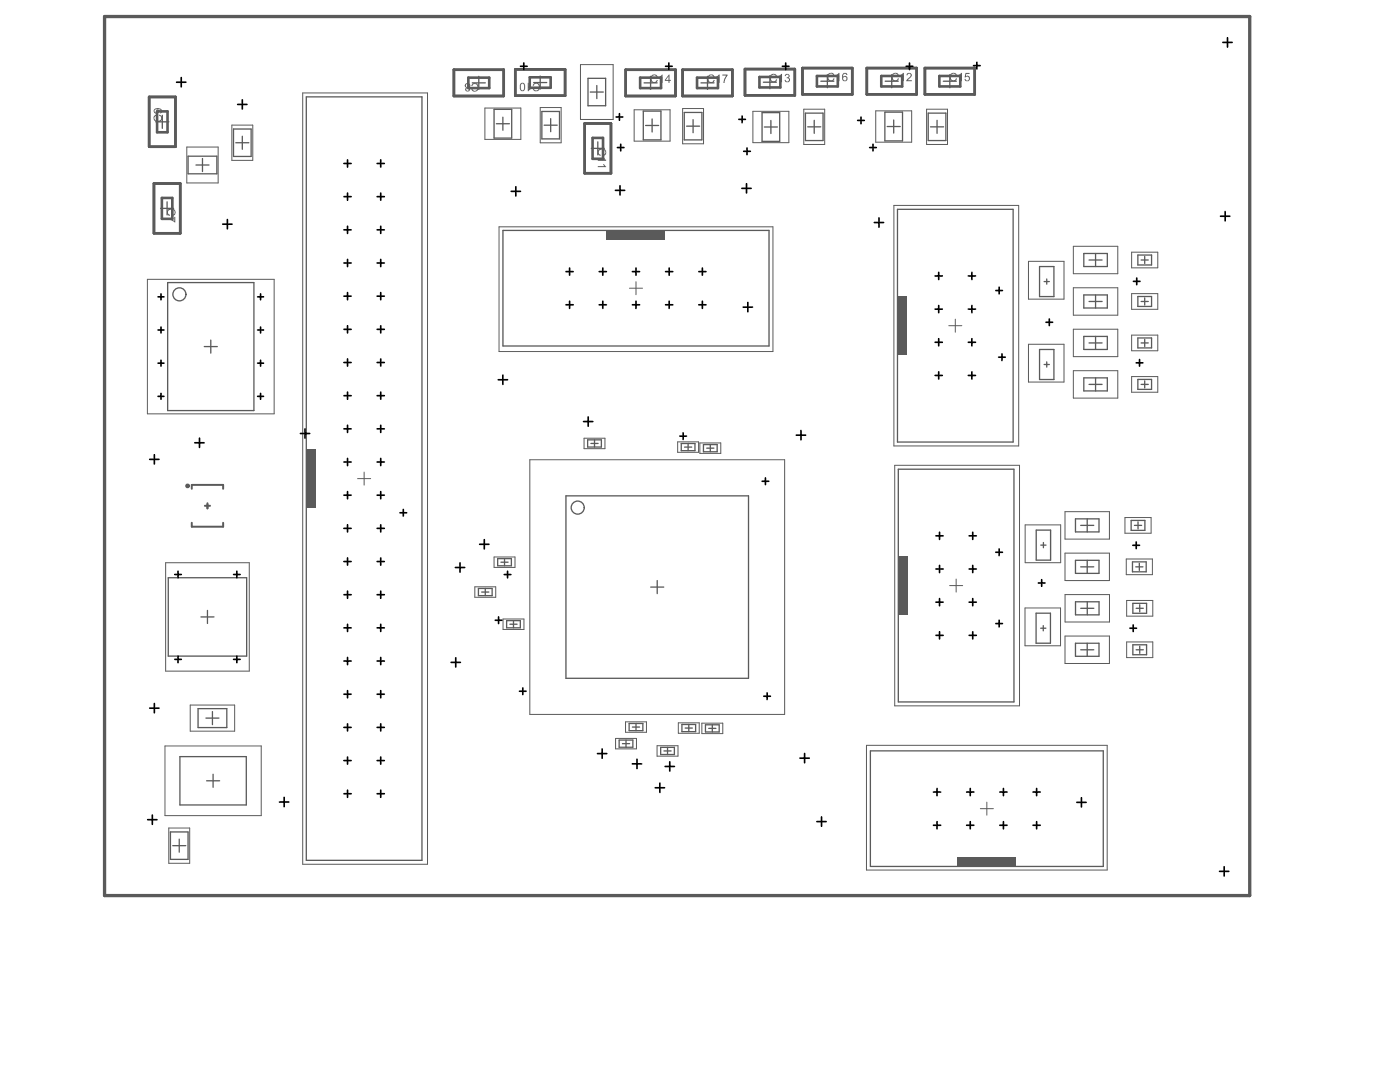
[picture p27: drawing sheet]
<svg xmlns="http://www.w3.org/2000/svg" width="279mm" height="216mm" viewBox="0 0 279 216" stroke-linecap="round" stroke-linejoin="round" font-family="sans-serif">
<g fill="none" stroke="#5a5a5a" stroke-width=".26">
<path d="M61.1 19.3h23.1v152.4h-23.1zM94.3 16.5h2.6M95.6 15.2v2.6M106.5 16.5h2.6M107.8 15.2v2.6M117.3 15.6h3.6v5.5h-3.6zM117.8 18.4h2.6M119.1 17.1v2.6M128.5 16.5h2.6M129.8 15.2v2.6M139.9 16.5h2.6M141.2 15.2v2.6"/>
<path d="M152.3 16.4h2.7M153.7 15.1v2.6M163.8 16.2h2.6M165.1 14.9v2.6M176.7 16.2h2.6M178 14.9v2.6M188.3 16.2h2.6M189.6 14.9v2.6M31.1 24.3h2.6M32.4 23v2.6M37.5 31.2h5.8v3.5h-5.8zM39.1 32.9h2.6"/>
<path d="M40.4 31.6v2.6M46.6 25.7h3.5v5.5h-3.5zM47.1 28.5h2.6M48.4 27.2v2.6M98.6 21.8h3.5v5.8h-3.5zM99.1 24.7h2.6M100.4 23.4v2.6M108.1 22.2h3.6v5.5h-3.6zM108.6 25h2.6M109.9 23.7v2.6M118 29.6h2.6M119.3 28.3v2.6"/>
<path d="M128.4 22.2h3.5v5.7h-3.5zM128.8 25h2.6M130.1 23.7v2.6M136.6 22.4h3.5v5.5h-3.5zM137 25.2h2.6M138.3 23.9v2.6M152.1 22.5h3.5v5.7h-3.5zM152.5 25.3h2.7M153.8 24v2.6M160.7 22.6h3.6v5.4h-3.6zM161.2 25.3h2.6M162.5 24v2.6"/>
<path d="M176.6 22.4h3.5v5.7h-3.5zM177.1 25.2h2.6M178.4 23.9v2.6M185.2 22.6h3.6v5.4h-3.6zM185.7 25.3h2.6M187 24v2.6M32 41.6h2.7M33.3 40.3v2.6M33.5 56.4h17.2v25.5h-17.2zM100.4 46h53.1v23h-53.1zM179.1 41.8h23.1v46.4h-23.1zM207.5 53.2h2.8v6h-2.8z"/>
<path d="M208.4 56.2h1M208.9 55.7v1M216.3 50.6h4.7v2.6h-4.7zM216.3 58.9h4.7v2.6h-4.7zM217.3 51.9h2.6M218.6 50.6v2.6M218.6 58.9v2.6M227.1 59.2h2.7v1.9h-2.7zM227.1 50.9h2.7v2h-2.7zM227.7 51.9h1.5M228.5 51.2v1.4M228.5 59.4v1.5"/>
<path d="M40.8 69.2h2.6M42.1 67.9v2.6M207.5 69.7h2.8v6h-2.8zM208.4 72.7h1M208.9 72.2v1.1M216.3 67.1h4.7v2.6h-4.7zM216.3 75.4h4.7v2.6h-4.7zM217.3 76.7h2.6M217.3 68.4h2.6M217.3 60.2h2.6M218.6 67.1v2.6M218.6 75.4v2.6"/>
<path d="M227.1 67.4h2.7v2h-2.7zM227.1 75.7h2.7v2h-2.7zM227.7 76.7h1.5M227.7 68.4h1.5M227.7 60.2h1.5M228.5 67.7v1.4M228.5 76v1.4M112.9 98.9h36.5v36.4h-36.5zM117.3 87.8h2.7v1.4h-2.7zM117.9 88.5h1.5M118.6 87.8v1.4M136 88.5h2.7v1.4h-2.7z"/>
<path d="M136.6 89.2h1.4M137.3 88.5v1.4M140.4 88.7h2.7v1.4h-2.7zM141 89.4h1.5M141.8 88.7v1.4M179.3 93.6h23.1v46.5h-23.1zM33.6 115.3h15.6v15.6h-15.6zM95.5 117.4h2.7v1.5h-2.7zM96.1 118.1h1.5M96.8 117.4v1.5M99.3 111.5h2.8v1.4h-2.8zM100 112.2h1.4"/>
<path d="M100.7 111.5v1.4M129.9 117.1h2.6M131.2 115.8v2.6M206.8 105.8h2.9v6h-2.9zM207.7 108.8h1.1M208.2 108.3v1M214.6 103.5h4.7v2.6h-4.7zM214.6 111.8h4.7v2.6h-4.7zM215.7 113.1h2.6M215.7 104.8h2.6M217 103.5v2.6M217 111.8v2.6"/>
<path d="M225.7 103.8h2.8v2h-2.8zM226 112.1h2.7v2h-2.7zM226.4 104.8h1.4M226.7 113.1h1.4M227.1 104.1v1.5M227.4 112.4v1.4M40.1 123.1h2.6M41.4 121.8v2.6M101.1 123.8h2.7v1.5h-2.7zM101.8 124.6h1.4M102.5 123.8v1.5M206.8 122.4h2.8v5.9h-2.8z"/>
<path d="M207.7 125.4h1M208.2 124.8v1.1M214.6 128.4h4.7v2.6h-4.7zM214.6 120.1h4.7v2.6h-4.7zM215.7 129.7h2.6M215.7 121.4h2.6M217 128.4v2.6M217 120.1v2.6M226.1 120.4h2.7v2h-2.7zM226.1 128.7h2.7v1.9h-2.7zM226.7 129.7h1.5M226.7 121.4h1.5"/>
<path d="M227.5 120.7v1.4M227.5 128.9v1.5M35.9 151h13.3v9.6h-13.3zM39.5 141.4h5.8v3.8h-5.8zM41.1 143.3h2.6M41.2 155.8h2.6M42.4 142v2.6M42.5 154.5v2.6M123.6 147.7h2.7v1.4h-2.7zM124.2 148.4h1.5M124.9 147.7v1.4M125.6 144.4h2.7v1.4h-2.7z"/>
<path d="M126.2 145.1h1.4M126.9 144.4v1.4M131.9 149.1h2.7v1.5h-2.7zM132.5 149.8h1.4M133.2 149.1v1.5M136.1 144.6h2.7v1.4h-2.7zM136.7 145.3h1.5M137.5 144.6v1.4M140.8 144.6h2.7v1.5h-2.7zM141.4 145.3h1.5M142.2 144.6v1.5M173.7 149.8h46.5v23.1h-46.5z"/>
<path d="M34 166h3.5v5.5h-3.5zM34.5 168.7h2.6M35.8 167.4v2.6"/>
</g>
<path d="M40.9 100.9h1M41.4 100.4v1" fill="none" stroke="#5a5a5a" stroke-width=".39"/>
<g fill="none" stroke="#5a5a5a" stroke-width=".2">
<path d="M60.4 18.5h24.9v154h-24.9zM115.8 12.9h6.6v10.9h-6.6zM37.3 29.3h6.2v7.2h-6.2zM46.3 25h4.1v7h-4.1zM96.8 21.6h7.1v6.2h-7.1zM107.8 21.5h4.2v7h-4.2zM126.6 21.9h7.1v6.3h-7.1zM136.2 21.7h4.2v7h-4.2zM150.3 22.2h7.1v6.3h-7.1zM160.4 21.8h4.2v7h-4.2zM174.8 22.1h7.1v6.3h-7.1zM184.9 21.8h4.2v7h-4.2z"/>
<path d="M29.4 55.7h25.3v26.9h-25.3zM99.6 45.3h54.7v24.8h-54.7zM125.6 57.5h2.6M126.9 56.2v2.6M178.4 41h24.9v48h-24.9zM205.3 52.1h7v7.6h-7zM214.2 49.1h8.9v5.5h-8.9zM214.2 57.4h8.9v5.5h-8.9zM225.8 50.3h5.3v3.1h-5.3zM225.8 58.6h5.3v3.1h-5.3zM189.3 65h2.7M190.7 63.7v2.6"/>
<path d="M205.3 68.7h7v7.5h-7zM214.2 65.7h8.9v5.5h-8.9zM214.2 74h8.9v5.4h-8.9zM225.8 66.9h5.3v3.1h-5.3zM225.8 75.1h5.3v3.2h-5.3zM71.4 95.5h2.6M72.7 94.2v2.6M105.7 91.7h50.9v50.9h-50.9zM116.6 87.4h4.1v2.1h-4.1zM135.2 88.2h4.2v2.1h-4.2zM139.7 88.4h4.1v2.1h-4.1zM178.6 92.8h24.9v48h-24.9z"/>
<path d="M33.1 112.3h16.6v21.6h-16.6zM94.8 117.1h4.1v2.1h-4.1zM98.6 111.1h4.2v2.1h-4.2zM189.5 116.8h2.6M190.8 115.5v2.6M204.6 104.7h7.1v7.6h-7.1zM212.5 102.1h8.9v5.5h-8.9zM212.5 110.4h8.9v5.4h-8.9zM212.6 118.6h8.8v5.5h-8.8zM224.5 103.3h5.2v3.1h-5.2zM224.8 111.5h5.2v3.2h-5.2zM224.8 119.8h5.3v3.1h-5.3z"/>
<path d="M100.4 123.5h4.2v2.1h-4.2zM204.6 121.3h7.1v7.6h-7.1zM212.5 126.9h8.9v5.5h-8.9zM224.8 128.1h5.3v3.1h-5.3zM32.9 148.8h19.2v13.9h-19.2zM38 140.7h8.8v5.2h-8.8zM122.8 147.3h4.2v2.1h-4.2zM124.8 144h4.2v2.1h-4.2zM131.1 148.8h4.2v2.1h-4.2zM135.4 144.2h4.1v2.1h-4.1zM140.1 144.3h4.1v2.1h-4.1zM172.9 148.7h48.1v24.9h-48.1z"/>
<path d="M33.7 165.2h4.2v7.1h-4.2zM195.6 161.4h2.6M196.9 160.1v2.6"/>
</g>
<g fill="#5a5a5a">
<path d="M121.1 46h11.7v1.9h-11.7z" fill-rule="evenodd"/>
<path d="M179.1 59.1h1.9v11.8h-1.9z" fill-rule="evenodd"/>
<path d="M191.1 171h11.7v1.9h-11.7z" fill-rule="evenodd"/>
<path d="M61.1 89.6h1.9v11.8h-1.9z" fill-rule="evenodd"/>
<path d="M179.3 111h1.9v11.7h-1.9z" fill-rule="evenodd"/>
</g>
<g fill="none" stroke="#5a5a5a" stroke-width=".26">
<circle cx="35.8" cy="58.7" r="1.3"/>
<circle cx="115.3" cy="101.3" r="1.3"/>
</g>
<path d="M20.9 3.3h228.5v175.4h-228.5z" fill="none" stroke="#5a5a5a" stroke-width=".66"/>
<path d="M38.3 97.5v-.7h6.2v.7M38.3 104.3v.8h6.2v-.8" fill="none" stroke="#5a5a5a" stroke-width=".39"/>
<path d="M29.8 19.3h5.2v10h-5.2zM90.6 13.9h9.9v5.3h-9.9zM102.8 13.8h10v5.3h-10zM124.9 13.9h9.9v5.3h-9.9zM136.2 13.9h10v5.3h-10zM148.7 13.8h9.9v5.2h-9.9zM160.1 13.6h10v5.2h-10zM173 13.6h9.9v5.2h-9.9zM184.6 13.6h9.9v5.2h-9.9zM30.7 36.6h5.3v9.9h-5.3zM116.7 24.6h5.2v10h-5.2z" fill="none" stroke="#5a5a5a" stroke-width=".52"/>
<g fill="#5a5a5a">
<path d="M33.5 41.9a.87 .87 0 0 1 1.2-.2 .87 .87 0 0 1 .1 1.2l-.2 .2-.1-.3a.52 .52 0 0 0 .3-.6 .52 .52 0 0 0-.6-.4 .55 .55 0 0 0-.7 .4 .55 .55 0 0 0 .4 .7v.2a.77 .77 0 0 1-.4-1.2z"/>
<path d="M33.3 43.5l.9 .2 .6 .4v-.8h.2v1.1l-1-.5-.7-.2z"/>
<path d="M119.4 30a.83 .83 0 0 1 1.3-.2 .83 .83 0 0 1 0 1.2l-.2 .1-.1-.3a.52 .52 0 0 0 .4-.6 .52 .52 0 0 0-.7-.4 .54 .54 0 0 0-.6 .5 .54 .54 0 0 0 .4 .6l-.1 .2a.75 .75 0 0 1-.4-1.1z"/>
<path d="M119.3 31.9h1.3l-.2-.3v-.2h.2l.4 .5v.2h-1.7z"/>
<path d="M119.3 33.2h1.3l-.2-.4h.2l.4 .5h-1.7z"/>
<path d="M153.7 15.1a.79 .79 0 0 1 1.4 .1l-.2 .1a.58 .58 0 0 0-.8-.3 .58 .58 0 0 0-.2 .9 .5 .5 0 0 0 .5 .4 .5 .5 0 0 0 .5-.5l.2 .1a.78 .78 0 0 1-1.1 .5 .78 .78 0 0 1-.3-1.2z"/>
<path d="M155.4 15.1l.5-.4h.2v1.7h-.2v-1.3l-.4 .2h-.1z"/>
<path d="M156.7 14.9a.46 .46 0 0 1 .6-.1 .46 .46 0 0 1 .1 .7h-.1a.52 .52 0 0 1 .1 .9 .52 .52 0 0 1-.8-.5h.2a.34 .34 0 0 0 .4 .4 .34 .34 0 0 0 .3-.5 .34 .34 0 0 0-.5-.2v-.2a.28 .28 0 0 0 .4-.2 .28 .28 0 0 0-.4-.3 .28 .28 0 0 0-.2 .3l-.2-.1z"/>
<path d="M94.2 16.8l.1-.1a.85 .85 0 0 1 1.2 .5 .85 .85 0 0 1-.8 1.1h-.3l-.3-.3v-.2l.2-.1a.55 .55 0 0 0 .7 .3 .55 .55 0 0 0 .3-.7 .5 .5 0 0 0-.5-.6 .5 .5 0 0 0-.5 .5l-.2-.1z"/>
<path d="M106.5 16.7a.85 .85 0 0 1 1.3 .5 .85 .85 0 0 1-.8 1.1l-.3-.1-.3-.3-.1-.2h.2a.55 .55 0 0 0 .8 .3 .55 .55 0 0 0 .2-.8 .5 .5 0 0 0-.4-.5 .5 .5 0 0 0-.6 .4h-.2z"/>
<path d="M105.3 16.5h.2v1.4l.4-.3v.2l-.4 .4h-.2z"/>
<path d="M130 15h.1a.73 .73 0 0 1 1.1 .3l-.2 .1a.55 .55 0 0 0-.7-.3 .55 .55 0 0 0-.3 .8 .5 .5 0 0 0 .5 .5 .5 .5 0 0 0 .5-.5l.3 .2a.8 .8 0 0 1-1.1 .4 .8 .8 0 0 1-.4-1.1z"/>
<path d="M131.6 15.3l.6-.4v1.6h-.2v-1.3l-.3 .3z"/>
<path d="M141.2 15.2a.79 .79 0 0 1 1.4 .1l-.2 .1a.58 .58 0 0 0-.8-.2 .58 .58 0 0 0-.2 .8 .5 .5 0 0 0 .6 .4 .5 .5 0 0 0 .4-.5l.2 .1a.78 .78 0 0 1-1.1 .5 .78 .78 0 0 1-.3-1.2z"/>
<path d="M143 15.3l.4-.4h.2v1.6h-.2v-1.3l-.3 .3h-.1z"/>
<path d="M144.1 14.9h1.1l-.5 .8-.1 .8h-.3l.1-.4 .5-1h-.8z"/>
<path d="M165.2 14.8l.2-.1a.71 .71 0 0 1 1.1 .3l-.2 .1a.55 .55 0 0 0-.7-.3 .55 .55 0 0 0-.3 .7 .5 .5 0 0 0 .5 .6 .5 .5 0 0 0 .5-.5l.2 .1a.77 .77 0 0 1-1 .5 .77 .77 0 0 1-.4-1.1z"/>
<path d="M166.9 14.9l.4-.3h.2v1.6h-.2v-1.3l-.3 .2z"/>
<path d="M178 14.9a.79 .79 0 0 1 1.4 .1l-.2 .1a.58 .58 0 0 0-.8-.3 .58 .58 0 0 0-.2 .9 .5 .5 0 0 0 .5 .4 .5 .5 0 0 0 .5-.5l.2 .1a.78 .78 0 0 1-1.1 .5 .78 .78 0 0 1-.3-1.2z"/>
<path d="M179.7 14.9l.5-.3h.2v1.6h-.2v-1.3l-.3 .2h-.2z"/>
<path d="M181 14.6a.58 .58 0 0 1 .9 .2 .58 .58 0 0 1-.3 .8l-.4 .4h.8v.2h-1.2l.1-.3 .3-.2a.77 .77 0 0 0 .4-1h-.2l-.3 .3h-.2z"/>
<path d="M189.6 14.9a.79 .79 0 0 1 1.4 .1l-.2 .1a.58 .58 0 0 0-.8-.3 .58 .58 0 0 0-.2 .9 .5 .5 0 0 0 .5 .4 .5 .5 0 0 0 .5-.5l.2 .1a.78 .78 0 0 1-1.1 .5 .78 .78 0 0 1-.3-1.2z"/>
<path d="M191.3 14.9l.5-.3h.2v1.6h-.2v-1.3l-.4 .2h-.1z"/>
<path d="M192.7 14.6h.8v.1h-.7v.5a.53 .53 0 0 1 .7 .3 .53 .53 0 0 1-.3 .7 .53 .53 0 0 1-.7-.5h.2a.38 .38 0 0 0 .5 .3 .38 .38 0 0 0 .2-.5 .38 .38 0 0 0-.4-.2l-.3 .2-.2-.1z"/>
<path d="M30.7 23.2l.4-.3 .1 .2a.55 .55 0 0 0-.3 .7 .55 .55 0 0 0 .8 .3 .5 .5 0 0 0 .5-.5 .5 .5 0 0 0-.5-.5l.2-.2a.78 .78 0 0 1 .4 1 .78 .78 0 0 1-1 .4 .87 .87 0 0 1-.6-1z"/>
<path d="M93 17.9a.3 .3 0 0 0 .6 0 .3 .3 0 0 0-.6 0zM93 17a.35 .35 0 0 0 .7 0 .35 .35 0 0 0-.7 0zM92.8 16.8l.1-.1a.53 .53 0 0 1 .8 0 .53 .53 0 0 1-.2 .8 .44 .44 0 0 1 .1 .7 .44 .44 0 0 1-.7-.1v-.5l.2-.1a.55 .55 0 0 1-.3-.7z"/>
<path d="M104 16.8l-.1 .4a.72 .72 0 0 0 .3 .9 .86 .86 0 0 0 .3-1.3l-.2-.1zM103.9 16.7a.59 .59 0 0 1 .7-.1 .59 .59 0 0 1 .2 .7 .61 .61 0 0 1-.2 .7 .61 .61 0 0 1-.7 .1l-.2-.4z"/>
<path d="M133.4 15.2l-.5 .7h.5zM133.5 14.9h.1v1h.3v.2h-.3v.4h-.2v-.4h-.7v-.2z"/>
<path d="M168.1 14.8a.54 .54 0 0 1 .6-.2 .54 .54 0 0 1 .4 .3h-.2a.39 .39 0 0 0-.5-.1 .39 .39 0 0 0-.1 .5 .51 .51 0 0 1 .7 0 .51 .51 0 0 1 0 .8 .51 .51 0 0 1-.7 0l-.2-.3zM168.3 15.6a.36 .36 0 0 0 .7 0 .36 .36 0 0 0-.7 0z"/>
<path d="M30.8 22.1a.36 .36 0 0 0 .7 0 .36 .36 0 0 0-.7 0zM30.7 21.8l.7-.2a.82 .82 0 0 1 1 .6l-.3 .4h-.2v-.2a.32 .32 0 0 0 .3-.4 .32 .32 0 0 0-.5-.2h-.2a.54 .54 0 0 1-.2 .9 .54 .54 0 0 1-.6-.7z"/>
</g>
<circle cx="37.4" cy="97" r=".13" fill="none" stroke="#5a5a5a" stroke-width=".66"/>
<g fill="none" stroke="#5a5a5a" stroke-width=".52">
<path d="M29.8 19.3h5.2v10h-5.2zM90.6 13.9h9.9v5.3h-9.9zM93.5 15.5h4.1v2.1h-4.1zM102.8 13.8h10v5.3h-10zM105.7 15.4h4.2v2.1h-4.2zM124.9 13.9h9.9v5.3h-9.9zM127.8 15.5h4.1v2.1h-4.1zM136.2 13.9h10v5.3h-10zM139.1 15.5h4.2v2.1h-4.2zM148.7 13.8h9.9v5.2h-9.9zM151.6 15.4h4.1v2h-4.1zM160.1 13.6h10v5.2h-10z"/>
<path d="M163 15.2h4.2v2h-4.2zM173 13.6h9.9v5.2h-9.9zM175.9 15.2h4.1v2h-4.1zM184.6 13.6h9.9v5.2h-9.9zM187.5 15.2h4.1v2h-4.1zM30.7 36.6h5.3v9.9h-5.3zM31.4 22.2h2v4.2h-2zM32.3 39.5h2.1v4.2h-2.1zM116.7 24.6h5.2v10h-5.2zM118.3 27.5h2v4.2h-2z"/>
</g>
<g fill="none" stroke="#000" stroke-width=".33">
<path d="M35.2 16.4h1.9M36.2 15.5v1.8M48.4 19.9v1.9M103.9 13.2h1.3M104.5 12.6v1.3M132.8 13.2h1.3M133.5 12.6v1.3M156.1 13.2h1.4M156.8 12.6v1.3M180.8 13.2h1.4M181.5 12.6v1.3M194.3 13.1h1.3"/>
<path d="M195 12.4v1.4M244 8.5h1.9M245 7.5v1.9M47.4 20.8h1.9M68.6 32.6h1.5M68.6 39.2h1.5M69.4 31.9v1.4M69.4 38.5v1.5M75.3 32.6h1.4M75.3 39.2h1.4M76 31.9v1.4M76 38.5v1.5"/>
<path d="M102 38.2h1.9M102.9 37.3v1.8M122.8 38h1.9M123 23.3h1.3M123.2 29.4h1.3M123.6 22.7v1.3M123.7 37.1v1.8M123.9 28.8v1.3M147.4 23.8h1.4M148.1 37.6h1.8M148.1 23.2v1.3M148.4 30.2h1.3"/>
<path d="M149 36.7v1.8M149.1 29.5v1.4M171.2 24h1.3M171.8 23.4v1.3M173.6 29.4h1.3M174.2 28.8v1.3M31.5 59.2h1.2M32.1 58.6v1.2M44.5 44.7h1.8M45.4 43.8v1.9M51.4 59.2h1.2M52 58.6v1.2"/>
<path d="M68.6 45.9h1.5M68.6 52.5h1.5M68.6 59.1h1.5M69.4 45.1v1.5M69.4 51.8v1.4M69.4 58.4v1.4M75.3 45.9h1.4M75.3 52.5h1.4M75.3 59.1h1.4M76 45.1v1.5M76 51.8v1.4M76 58.4v1.4"/>
<path d="M113 54.2h1.4M113.7 53.5v1.4M119.6 54.2h1.4M120.3 53.5v1.4M126.2 54.2h1.4M126.9 53.5v1.4M132.8 54.2h1.5M133.5 53.5v1.4M139.5 54.2h1.4M140.2 53.5v1.4M174.5 44.4h1.8M175.4 43.5v1.8"/>
<path d="M186.6 55.1h1.5M187.3 54.3v1.5M193.2 55.1h1.5M194 54.3v1.5M198.7 58h1.4M199.4 57.3v1.3M226.2 56.1h1.3M226.9 55.5v1.3M243.6 43.1h1.8M244.5 42.2v1.9M31.5 65.8h1.2M31.5 72.5h1.2"/>
<path d="M31.5 79.1h1.2M32.1 65.3v1.1M32.1 71.9v1.2M32.1 78.5v1.2M51.4 65.8h1.2M51.4 72.5h1.2M51.4 79.1h1.2M52 65.3v1.1M52 71.9v1.2M52 78.5v1.2M68.6 65.7h1.5M68.6 72.3h1.5"/>
<path d="M68.6 79h1.5M69.4 65v1.4M69.4 71.6v1.5M69.4 78.2v1.5M75.3 65.7h1.4M75.3 72.3h1.4M75.3 79h1.4M76 65v1.4M76 71.6v1.5M76 78.2v1.5M99.4 75.8h1.9M100.4 74.8v1.9"/>
<path d="M113 60.8h1.4M113.7 60.1v1.4M119.6 60.8h1.4M120.3 60.1v1.4M126.2 60.8h1.4M126.9 60.1v1.4M132.8 60.8h1.5M133.5 60.1v1.4M139.5 60.8h1.4M140.2 60.1v1.4M148.3 61.3h1.9M149.2 60.4v1.8"/>
<path d="M186.6 74.9h1.5M186.6 68.3h1.5M186.6 61.7h1.5M187.3 61v1.4M187.3 67.6v1.4M187.3 74.2v1.4M193.2 74.9h1.5M193.2 68.3h1.5M193.2 61.7h1.5M194 61v1.4M194 67.6v1.4M194 74.2v1.4"/>
<path d="M199.3 71.3h1.3M200 70.6v1.3M208.7 64.3h1.4M209.4 63.6v1.4M226.8 72.4h1.3M227.4 71.7v1.4M29.9 91.7h1.8M30.8 90.7v1.9M38.9 88.4h1.8M39.8 87.4v1.9M60 86.5h1.8M60.9 85.6v1.8"/>
<path d="M68.6 92.2h1.5M68.6 85.6h1.5M68.6 98.8h1.5M69.4 84.9v1.4M69.4 91.5v1.4M69.4 98.1v1.4M75.3 92.2h1.4M75.3 85.6h1.4M75.3 98.8h1.4M76 84.9v1.4M76 91.5v1.4M76 98.1v1.4"/>
<path d="M116.5 84.1h1.8M117.4 83.2v1.8M135.7 87h1.3M136.3 86.4v1.3M152.1 96h1.3M152.8 95.4v1.3M158.9 86.8h1.9M159.8 85.9v1.9M34.9 114.6h1.3M35.5 114v1.3M46.6 114.6h1.3M47.3 114v1.3"/>
<path d="M68.6 105.4h1.5M68.6 112h1.5M68.6 118.7h1.5M69.4 104.7v1.4M69.4 111.3v1.5M69.4 118v1.4M75.3 105.4h1.4M75.3 112h1.4M75.3 118.7h1.4M76 104.7v1.4M76 111.3v1.5M76 118v1.4"/>
<path d="M79.8 102.3h1.3M80.5 101.7v1.3M90.9 113.2h1.8M91.8 112.3v1.9M95.7 108.6h1.9M96.7 107.7v1.8M100.6 114.6h1.4M101.3 114v1.3M186.8 113.5h1.4M186.8 106.9h1.4M187.5 106.2v1.4M187.5 112.8v1.5"/>
<path d="M187.5 119.4v1.5M193.4 113.5h1.4M193.4 106.9h1.4M194.1 106.2v1.4M194.1 112.8v1.5M194.1 119.4v1.5M198.7 110.2h1.4M199.4 109.5v1.4M207.2 116.3h1.4M207.9 115.7v1.3M226.1 108.8h1.3M226.8 108.1v1.4"/>
<path d="M34.9 131.6h1.3M35.5 130.9v1.3M46.6 131.6h1.3M47.3 130.9v1.3M68.6 125.3h1.5M68.6 131.9h1.5M68.6 138.5h1.5M69.4 124.6v1.4M69.4 131.2v1.4M69.4 137.8v1.4M75.3 125.3h1.4M75.3 131.9h1.4"/>
<path d="M75.3 138.5h1.4M76 124.6v1.4M76 131.2v1.4M76 137.8v1.4M90 132.2h1.9M91 131.2v1.9M98.8 123.8h1.4M99.5 123.1v1.3M103.7 137.9h1.3M104.3 137.3v1.3M152.4 138.9h1.4M153.1 138.3v1.3"/>
<path d="M186.8 126.8h1.4M186.8 120.2h1.4M187.5 126.1v1.4M193.4 126.8h1.4M193.4 120.2h1.4M194.1 126.1v1.4M198.7 124.4h1.4M199.4 123.8v1.3M225.5 125.4h1.3M226.2 124.7v1.3M29.9 141.3h1.8M30.8 140.4v1.8"/>
<path d="M56.7 159.1v1.9M68.6 151.8h1.5M68.6 158.4h1.5M68.6 145.1h1.5M69.4 144.4v1.5M69.4 151v1.5M69.4 157.7v1.4M75.3 151.8h1.4M75.3 158.4h1.4M75.3 145.1h1.4M76 144.4v1.5M76 151v1.5"/>
<path d="M76 157.7v1.4M119.2 150.4h1.9M120.2 149.4v1.9M126.2 152.4h1.9M127.1 151.5v1.9M130.8 157.2h1.8M131.7 156.3v1.8M132.7 152.9h1.9M133.7 152v1.9M159.6 151.3h1.9M160.6 150.3v1.9M186.3 158h1.4"/>
<path d="M187 157.3v1.5M192.9 158h1.5M193.6 157.3v1.5M199.5 158h1.5M200.3 157.3v1.5M206.2 158h1.4M206.9 157.3v1.5M215.8 159.2v1.8M29.5 163.6h1.8M30.4 162.6v1.9M55.8 160h1.8M163 163.9h1.9"/>
<path d="M164 163v1.9M186.3 164.7h1.4M187 164v1.4M192.9 164.7h1.5M193.6 164v1.4M199.5 164.7h1.5M200.3 164v1.4M206.2 164.7h1.4M206.9 164v1.4M214.9 160.1h1.9M243.4 173.9h1.8M244.3 172.9v1.9"/>
</g>
</svg>
